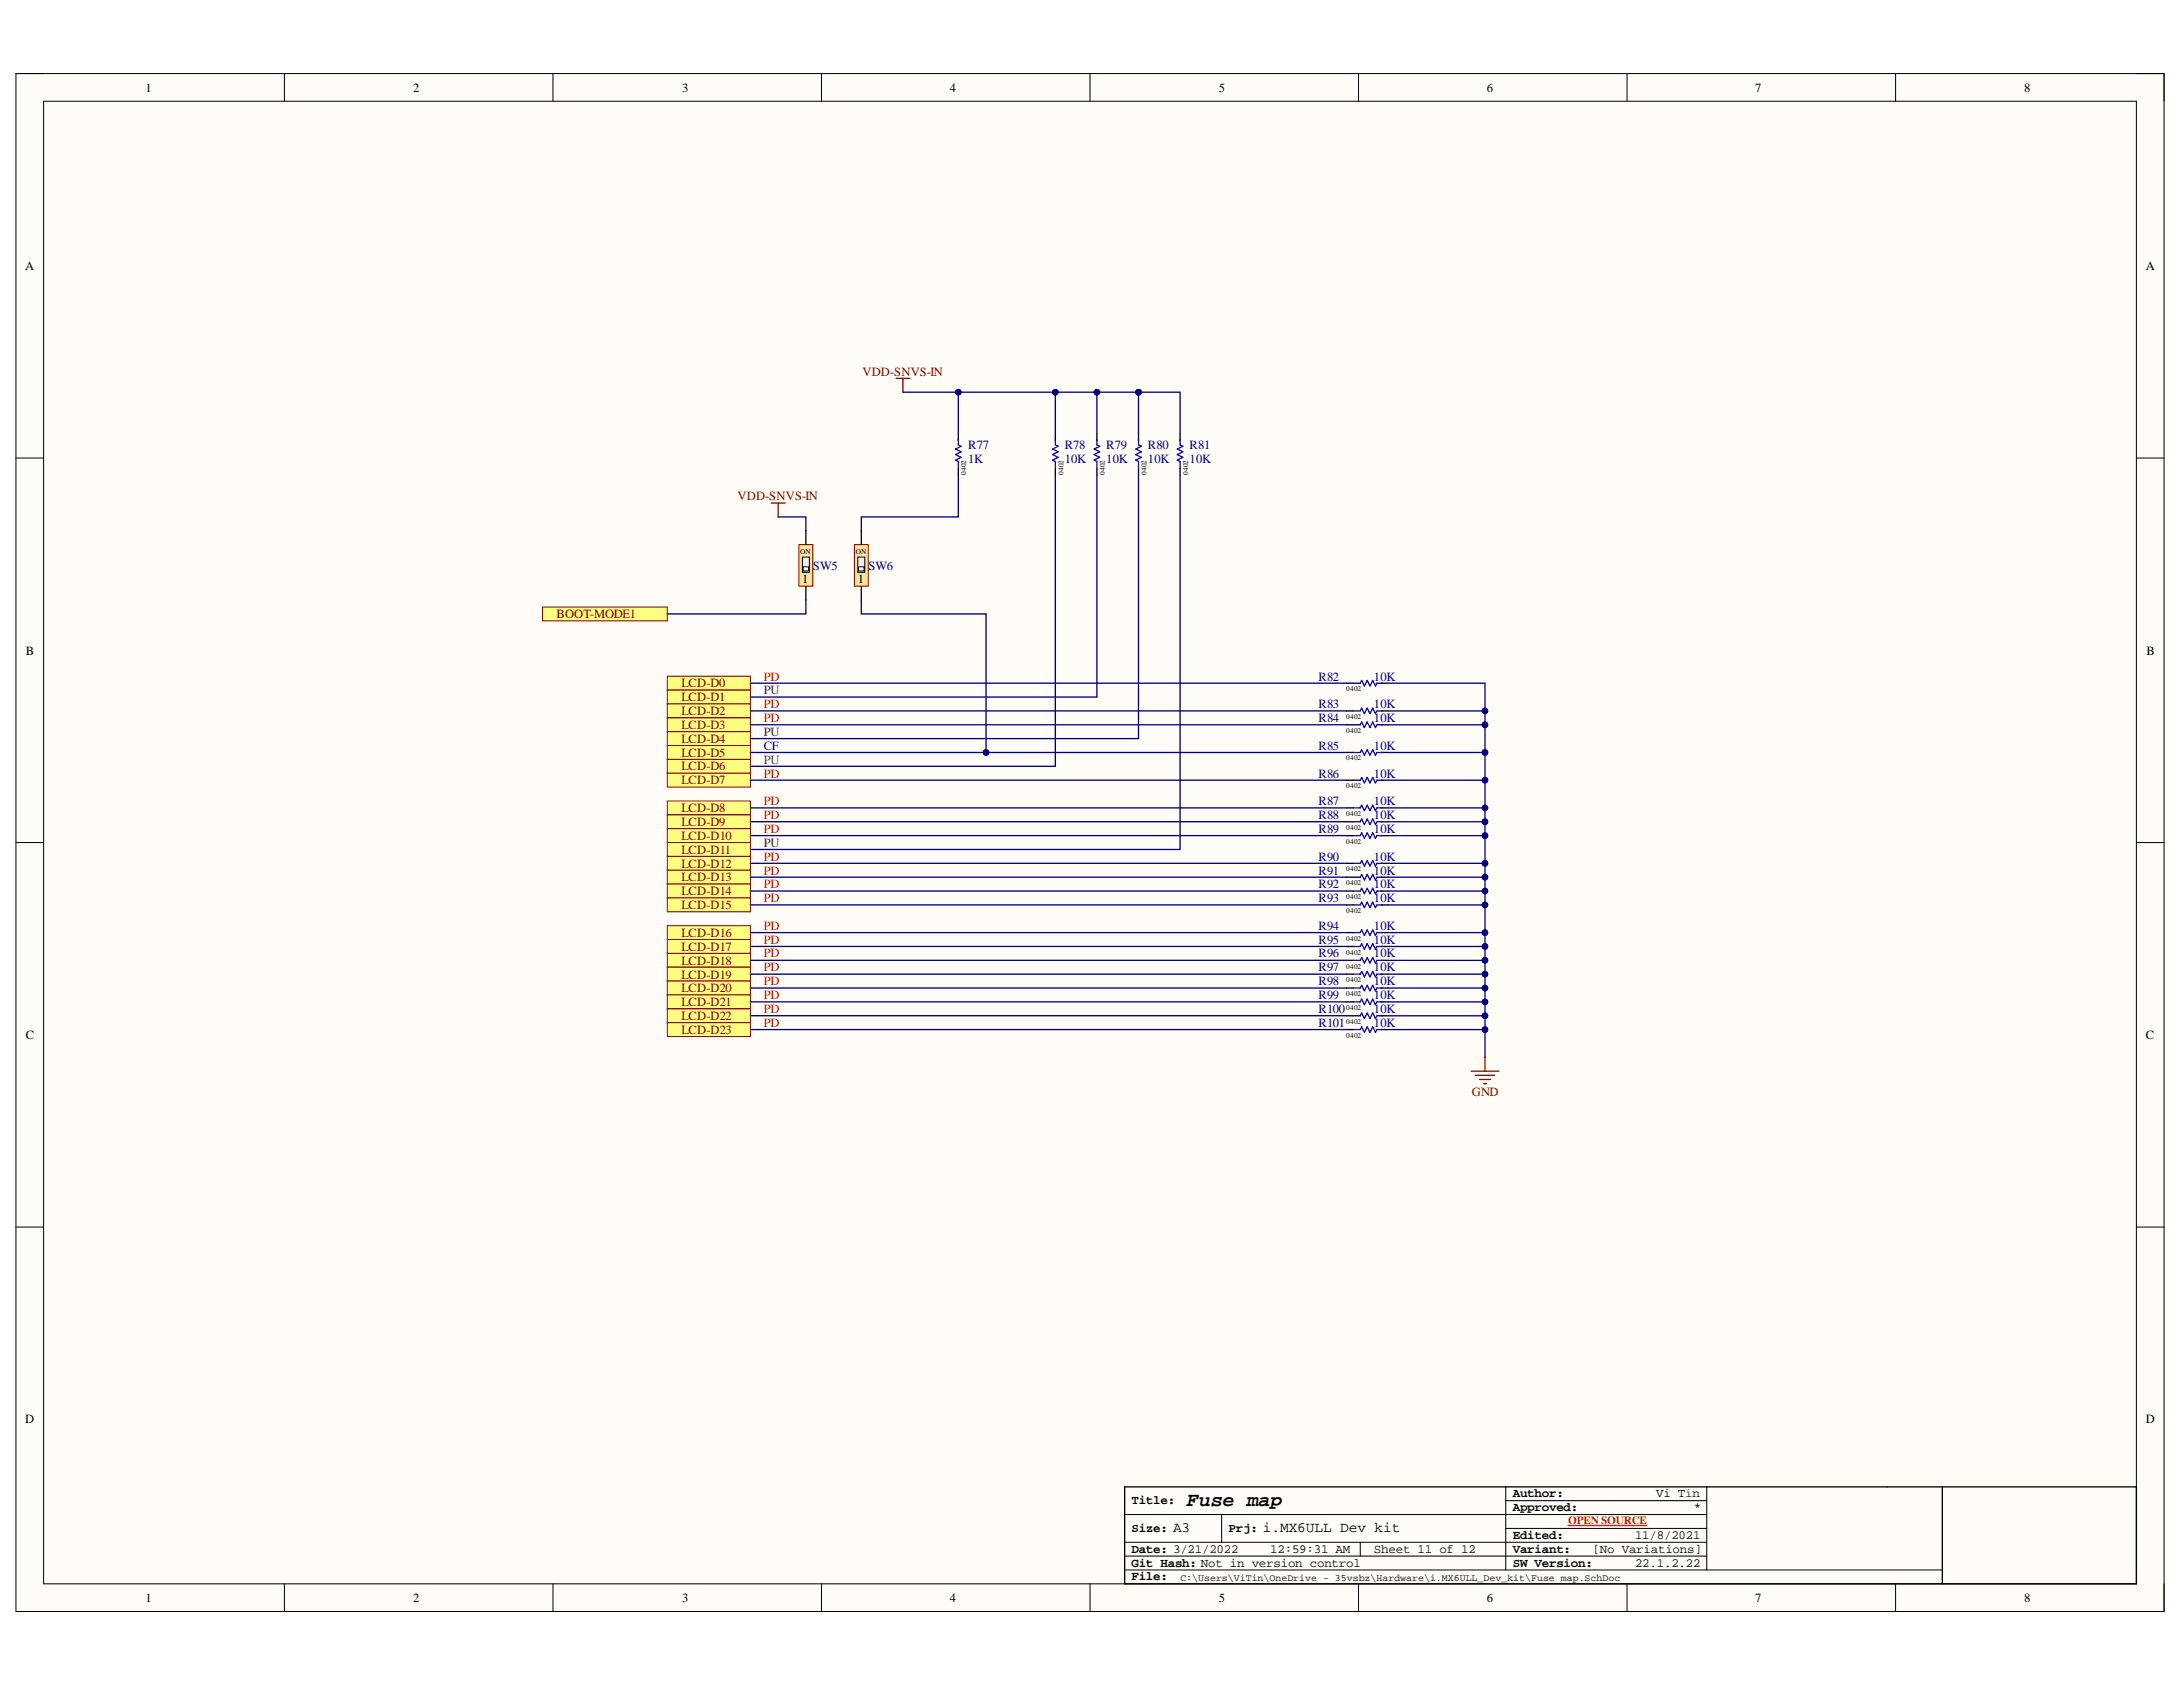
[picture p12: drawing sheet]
<svg xmlns="http://www.w3.org/2000/svg" width="279mm" height="216mm" viewBox="0 0 279 216" stroke-linecap="round" stroke-linejoin="round" font-family="sans-serif">
<defs><g id="words">
<text font-size="2.5" x="151.9" y="192.7">Fuse map</text>
<g font-size="1.9">
<text x="150.1" y="196.1">A3</text>
<text x="161.6" y="196.1">i.MX6ULL Dev kit</text>
</g>
<g font-size="1.6">
<text x="18.6" y="11.8">1</text>
<text x="52.9" y="11.8">2</text>
<text x="87.3" y="11.8">3</text>
<text x="121.5" y="11.8">4</text>
<text x="156" y="11.8">5</text>
<text x="190.3" y="11.8">6</text>
<text x="224.7" y="11.8">7</text>
<text x="259.1" y="11.8">8</text>
<text x="3.2" y="34.6">A</text>
<text x="274.7" y="34.6">A</text>
<text x="102.7" y="74.7">1</text>
<text x="109.8" y="74.7">1</text>
<text x="3.3" y="83.8">B</text>
<text x="274.7" y="83.8">B</text>
<text x="3.3" y="133">C</text>
<text x="274.7" y="133">C</text>
<text x="3.2" y="182.1">D</text>
<text x="274.7" y="182.1">D</text>
<text x="193.6" y="191.6">Author:</text>
<text x="212" y="191.6">Vi Tín</text>
<text x="144.8" y="192.5">Title:</text>
<text x="144.8" y="196">Size:</text>
<text x="157.2" y="196">Prj:</text>
<text x="193.6" y="193.4">Approved:</text>
<text x="193.6" y="196.9">Edited:</text>
<text x="209.3" y="196.9">11/8/2021</text>
<text x="216.8" y="193.4">*</text>
<text x="144.8" y="198.7">Date: 3/21/2022</text>
<text x="144.8" y="200.5">Git Hash: Not in version control</text>
<text x="144.8" y="202.3">File:</text>
<text x="162.6" y="198.7">12:59:31 AM</text>
<text x="175.9" y="198.7">Sheet 11 of 12</text>
<text x="193.6" y="200.5">SW Version:</text>
<text x="193.6" y="198.7">Variant:</text>
<text x="203.9" y="198.7">[No Variations]</text>
<text x="209.3" y="200.5">22.1.2.22</text>
<text x="18.6" y="205">1</text>
<text x="52.9" y="205">2</text>
<text x="87.3" y="205">3</text>
<text x="121.5" y="205">4</text>
<text x="156" y="205">5</text>
<text x="190.3" y="205">6</text>
<text x="224.7" y="205">7</text>
<text x="259.1" y="205">8</text>
</g>
<g font-size="1.6" fill="#800000">
<text x="110.4" y="48.1">VDD-SNVS-IN</text>
<text x="94.4" y="64">VDD-SNVS-IN</text>
<text x="71.2" y="79.1">BOOT-MODE1</text>
<text x="87.2" y="87.9">LCD-D0</text>
<text x="87.2" y="89.7">LCD-D1</text>
<text x="87.2" y="91.5">LCD-D2</text>
<text x="87.2" y="93.3">LCD-D3</text>
<text x="87.2" y="95">LCD-D4</text>
<text x="87.2" y="96.8">LCD-D5</text>
<text x="87.2" y="98.6">LCD-D6</text>
<text x="87.2" y="100.4">LCD-D7</text>
<text x="87.2" y="103.9">LCD-D8</text>
<text x="87.2" y="105.7">LCD-D9</text>
<text x="87.2" y="107.5">LCD-D10</text>
<text x="87.2" y="109.2">LCD-D11</text>
<text x="87.2" y="111">LCD-D12</text>
<text x="87.2" y="112.8">LCD-D13</text>
<text x="87.2" y="114.6">LCD-D14</text>
<text x="87.2" y="116.4">LCD-D15</text>
<text x="87.2" y="119.9">LCD-D16</text>
<text x="87.2" y="121.7">LCD-D17</text>
<text x="87.2" y="123.5">LCD-D18</text>
<text x="87.2" y="125.2">LCD-D19</text>
<text x="87.2" y="127">LCD-D20</text>
<text x="87.2" y="128.8">LCD-D21</text>
<text x="87.2" y="130.6">LCD-D22</text>
<text x="87.2" y="132.3">LCD-D23</text>
<text x="188.4" y="140.3">GND</text>
</g>
<g font-size="1.6" fill="#000080">
<text x="123.9" y="57.5">R77</text>
<text x="123.9" y="59.3">1K</text>
<text x="136.3" y="57.5">R78</text>
<text x="136.3" y="59.3">10K</text>
<text x="141.6" y="57.5">R79</text>
<text x="141.6" y="59.3">10K</text>
<text x="146.9" y="57.5">R80</text>
<text x="146.9" y="59.3">10K</text>
<text x="152.3" y="57.5">R81</text>
<text x="152.3" y="59.3">10K</text>
<text x="104" y="72.9">SW5</text>
<text x="111.1" y="72.9">SW6</text>
<text x="168.7" y="87.1">R82</text>
<text x="175.9" y="87.1">10K</text>
<text x="168.7" y="90.6">R83</text>
<text x="168.7" y="92.4">R84</text>
<text x="168.7" y="96">R85</text>
<text x="175.9" y="90.6">10K</text>
<text x="175.9" y="92.4">10K</text>
<text x="175.9" y="96">10K</text>
<text x="168.7" y="99.5">R86</text>
<text x="175.9" y="99.5">10K</text>
<text x="168.7" y="104.9">R88</text>
<text x="168.7" y="103.1">R87</text>
<text x="168.7" y="106.6">R89</text>
<text x="175.9" y="104.9">10K</text>
<text x="175.9" y="103.1">10K</text>
<text x="175.9" y="106.6">10K</text>
<text x="168.7" y="110.2">R90</text>
<text x="168.7" y="112">R91</text>
<text x="168.7" y="113.6">R92</text>
<text x="175.9" y="110.2">10K</text>
<text x="175.9" y="112">10K</text>
<text x="175.9" y="113.6">10K</text>
<text x="168.7" y="115.4">R93</text>
<text x="168.7" y="119">R94</text>
<text x="175.9" y="115.4">10K</text>
<text x="175.9" y="119">10K</text>
<text x="168.7" y="120.7">R95</text>
<text x="168.7" y="122.5">R96</text>
<text x="168.7" y="124.3">R97</text>
<text x="175.9" y="120.7">10K</text>
<text x="175.9" y="122.5">10K</text>
<text x="175.9" y="124.3">10K</text>
<text x="168.7" y="126.1">R98</text>
<text x="168.7" y="127.9">R99</text>
<text x="168.7" y="129.6">R100</text>
<text x="168.7" y="131.4">R101</text>
<text x="175.9" y="126.1">10K</text>
<text x="175.9" y="127.9">10K</text>
<text x="175.9" y="129.6">10K</text>
<text x="175.9" y="131.4">10K</text>
</g>
<g font-size="1.6" fill="#274e13">
<text x="97.8" y="88.9">PU</text>
<text x="97.8" y="94.2">PU</text>
<text x="97.8" y="108.4">PU</text>
</g>
<g font-size="1.6" fill="#f00">
<text x="97.8" y="87.1">PD</text>
<text x="97.8" y="90.6">PD</text>
<text x="97.8" y="92.4">PD</text>
<text x="97.8" y="99.5">PD</text>
<text x="97.8" y="103.1">PD</text>
<text x="97.8" y="104.9">PD</text>
<text x="97.8" y="106.6">PD</text>
<text x="97.8" y="110.2">PD</text>
<text x="97.8" y="112">PD</text>
<text x="97.8" y="113.6">PD</text>
<text x="97.8" y="115.4">PD</text>
<text x="97.8" y="119">PD</text>
<text x="97.8" y="120.7">PD</text>
<text x="97.8" y="122.5">PD</text>
<text x="97.8" y="124.3">PD</text>
<text x="97.8" y="126.1">PD</text>
<text x="97.8" y="127.9">PD</text>
<text x="97.8" y="129.6">PD</text>
<text x="97.8" y="131.4">PD</text>
</g>
<text font-size="1.6" fill="#00f" x="97.8" y="96">CF</text>
<text font-size="1.6" fill="#38761d" x="97.8" y="97.7">PU</text>
<text font-size="1.4" fill="#f00" x="200.7" y="195.1">OPEN SOURCE</text>
<text font-size="1.3" x="151.1" y="202.3">C:\Users\ViTin\OneDrive - 35vsbz\Hardware\i.MX6ULL_Dev_kit\Fuse map.SchDoc</text>
<g font-size=".9">
<text x="123.7" y="60.8" transform="rotate(-90 123.7 60.8)">0402</text>
<text x="136.1" y="60.8" transform="rotate(-90 136.1 60.8)">0402</text>
<text x="141.4" y="60.8" transform="rotate(-90 141.4 60.8)">0402</text>
<text x="146.8" y="60.8" transform="rotate(-90 146.8 60.8)">0402</text>
<text x="152.1" y="60.8" transform="rotate(-90 152.1 60.8)">0402</text>
<text x="102.4" y="70.9">ON</text>
<text x="109.5" y="70.9">ON</text>
<text x="172.3" y="88.4">0402</text>
<text x="172.3" y="92">0402</text>
<text x="172.3" y="93.8">0402</text>
<text x="172.3" y="97.3">0402</text>
<text x="172.3" y="100.9">0402</text>
<text x="172.3" y="106.2">0402</text>
<text x="172.3" y="104.4">0402</text>
<text x="172.3" y="108">0402</text>
<text x="172.3" y="111.5">0402</text>
<text x="172.3" y="113.3">0402</text>
<text x="172.3" y="115.1">0402</text>
<text x="172.3" y="116.9">0402</text>
<text x="172.3" y="120.4">0402</text>
<text x="172.3" y="122.2">0402</text>
<text x="172.3" y="124">0402</text>
<text x="172.3" y="125.7">0402</text>
<text x="172.3" y="127.5">0402</text>
<text x="172.3" y="129.3">0402</text>
<text x="172.3" y="131.1">0402</text>
<text x="172.3" y="132.8">0402</text>
</g>
</g></defs>
<path d="M2 9.4h275v196.8h-275z" fill-rule="evenodd" fill="#fffcf8"/>
<path d="M2 9.4h275v196.8h-275z" fill="none" stroke="#000" stroke-width=".13"/>
<path d="M5.6 13h267.8v189.7h-267.8z" fill-rule="evenodd" fill="#fffcf8"/>
<g fill="none" stroke="#000" stroke-width=".13">
<path d="M2 9.4h3.6M5.6 13h267.8v189.7h-267.8zM36.4 9.4v3.6M70.8 9.4v3.6M105.1 9.4v3.6M139.5 9.4v3.6M173.9 9.4v3.6M208.2 9.4v3.6M242.6 9.4v3.6M273.4 9.4h3.6v3.6M2 58.6h3.6M273.4 58.6h3.6"/>
<path d="M2 107.8h3.6M273.4 107.8h3.6M2 157h3.6M273.4 157h3.6M36.4 202.7v3.5M70.8 202.7v3.5M105.1 202.7v3.5M139.5 202.7v3.5M173.9 202.7v3.5M208.2 202.7v3.5M242.6 202.7v3.5M277 202.7v3.5"/>
</g>
<path d="M85.4 86.5h10.6v1.8h-10.6z" fill-rule="evenodd" fill="#ffff80"/>
<path d="M85.4 86.5h10.6v1.8h-10.6z" fill="none" stroke="#800000" stroke-width=".13"/>
<path d="M85.4 88.3h10.6v1.8h-10.6z" fill-rule="evenodd" fill="#ffff80"/>
<path d="M85.4 88.3h10.6v1.8h-10.6z" fill="none" stroke="#800000" stroke-width=".13"/>
<path d="M85.4 90.1h10.6v1.8h-10.6z" fill-rule="evenodd" fill="#ffff80"/>
<path d="M85.4 90.1h10.6v1.8h-10.6z" fill="none" stroke="#800000" stroke-width=".13"/>
<path d="M85.4 91.9h10.6v1.7h-10.6z" fill-rule="evenodd" fill="#ffff80"/>
<path d="M85.4 91.9h10.6v1.7h-10.6z" fill="none" stroke="#800000" stroke-width=".13"/>
<path d="M85.4 93.6h10.6v1.8h-10.6z" fill-rule="evenodd" fill="#ffff80"/>
<path d="M85.4 93.6h10.6v1.8h-10.6z" fill="none" stroke="#800000" stroke-width=".13"/>
<path d="M85.4 95.4h10.6v1.8h-10.6z" fill-rule="evenodd" fill="#ffff80"/>
<path d="M85.4 95.4h10.6v1.8h-10.6z" fill="none" stroke="#800000" stroke-width=".13"/>
<path d="M85.4 97.2h10.6v1.8h-10.6z" fill-rule="evenodd" fill="#ffff80"/>
<path d="M85.4 97.2h10.6v1.8h-10.6z" fill="none" stroke="#800000" stroke-width=".13"/>
<path d="M85.4 99h10.6v1.7h-10.6z" fill-rule="evenodd" fill="#ffff80"/>
<path d="M85.4 99h10.6v1.7h-10.6z" fill="none" stroke="#800000" stroke-width=".13"/>
<path d="M85.4 102.5h10.6v1.8h-10.6z" fill-rule="evenodd" fill="#ffff80"/>
<path d="M85.4 102.5h10.6v1.8h-10.6z" fill="none" stroke="#800000" stroke-width=".13"/>
<path d="M85.4 104.3h10.6v1.8h-10.6z" fill-rule="evenodd" fill="#ffff80"/>
<path d="M85.4 104.3h10.6v1.8h-10.6z" fill="none" stroke="#800000" stroke-width=".13"/>
<path d="M85.4 106.1h10.6v1.7h-10.6z" fill-rule="evenodd" fill="#ffff80"/>
<path d="M85.4 106.1h10.6v1.7h-10.6z" fill="none" stroke="#800000" stroke-width=".13"/>
<path d="M85.4 107.8h10.6v1.8h-10.6z" fill-rule="evenodd" fill="#ffff80"/>
<path d="M85.4 107.8h10.6v1.8h-10.6z" fill="none" stroke="#800000" stroke-width=".13"/>
<path d="M85.4 109.6h10.6v1.8h-10.6z" fill-rule="evenodd" fill="#ffff80"/>
<path d="M85.4 109.6h10.6v1.8h-10.6z" fill="none" stroke="#800000" stroke-width=".13"/>
<path d="M85.4 111.4h10.6v1.7h-10.6z" fill-rule="evenodd" fill="#ffff80"/>
<path d="M85.4 111.4h10.6v1.7h-10.6z" fill="none" stroke="#800000" stroke-width=".13"/>
<path d="M85.4 113.1h10.6v1.8h-10.6z" fill-rule="evenodd" fill="#ffff80"/>
<path d="M85.4 113.1h10.6v1.8h-10.6z" fill="none" stroke="#800000" stroke-width=".13"/>
<path d="M85.4 114.9h10.6v1.8h-10.6z" fill-rule="evenodd" fill="#ffff80"/>
<path d="M85.4 114.9h10.6v1.8h-10.6z" fill="none" stroke="#800000" stroke-width=".13"/>
<path d="M85.4 118.5h10.6v1.7h-10.6z" fill-rule="evenodd" fill="#ffff80"/>
<path d="M85.4 118.5h10.6v1.7h-10.6z" fill="none" stroke="#800000" stroke-width=".13"/>
<path d="M85.4 120.2h10.6v1.8h-10.6z" fill-rule="evenodd" fill="#ffff80"/>
<path d="M85.4 120.2h10.6v1.8h-10.6z" fill="none" stroke="#800000" stroke-width=".13"/>
<path d="M85.4 122h10.6v1.8h-10.6z" fill-rule="evenodd" fill="#ffff80"/>
<path d="M85.4 122h10.6v1.8h-10.6z" fill="none" stroke="#800000" stroke-width=".13"/>
<path d="M85.4 123.8h10.6v1.8h-10.6z" fill-rule="evenodd" fill="#ffff80"/>
<path d="M85.4 123.8h10.6v1.8h-10.6z" fill="none" stroke="#800000" stroke-width=".13"/>
<path d="M85.4 125.6h10.6v1.7h-10.6z" fill-rule="evenodd" fill="#ffff80"/>
<path d="M85.4 125.6h10.6v1.7h-10.6z" fill="none" stroke="#800000" stroke-width=".13"/>
<path d="M85.4 127.3h10.6v1.8h-10.6z" fill-rule="evenodd" fill="#ffff80"/>
<path d="M85.4 127.3h10.6v1.8h-10.6z" fill="none" stroke="#800000" stroke-width=".13"/>
<path d="M85.4 129.1h10.6v1.8h-10.6z" fill-rule="evenodd" fill="#ffff80"/>
<path d="M85.4 129.1h10.6v1.8h-10.6z" fill="none" stroke="#800000" stroke-width=".13"/>
<path d="M85.4 130.9h10.6v1.8h-10.6z" fill-rule="evenodd" fill="#ffff80"/>
<path d="M85.4 130.9h10.6v1.8h-10.6z" fill="none" stroke="#800000" stroke-width=".13"/>
<path d="M188.3 137.1h3.5M188.8 137.6h2.5M189.4 138.1h1.4M189.9 138.7h.3M190.1 135.3v1.8" fill="none" stroke="#800000" stroke-width=".17"/>
<path d="M69.4 77.7h16v1.8h-16z" fill-rule="evenodd" fill="#ffff80"/>
<path d="M69.4 77.7h16v1.8h-16z" fill="none" stroke="#800000" stroke-width=".13"/>
<path d="M114.7 48.4h1.7M115.6 48.4v1.8M98.7 64.4h1.8M99.6 64.4v1.8" fill="none" stroke="#800000" stroke-width=".17"/>
<g fill="none" stroke="#000" stroke-width=".17">
<path d="M122.7 55.5v.9M122.7 60v.8M135.1 55.5v.9M135.1 60v.8M140.4 55.5v.9M140.4 60v.8M145.7 55.5v.9M145.7 60v.8M151 55.5v.9M151 60v.8M110.2 75v1.8M172.3 87.4h.9"/>
<path d="M172.3 91h.9M172.3 92.8h.9M172.3 96.3h.9M172.3 99.9h.9M176.8 87.4h.8M176.8 91h.8M176.8 92.8h.8M176.8 96.3h.8M176.8 99.9h.8M172.3 105.2h.9M172.3 103.4h.9M172.3 106.9h.9"/>
<path d="M172.3 110.5h.9M172.3 112.3h.9M172.3 114h.9M172.3 115.8h.9M172.3 119.4h.9M176.8 105.2h.8M176.8 103.4h.8M176.8 106.9h.8M176.8 110.5h.8M176.8 112.3h.8M176.8 114h.8M176.8 115.8h.8"/>
<path d="M176.8 119.4h.8M172.3 121.1h.9M172.3 122.9h.9M172.3 124.7h.9M172.3 126.4h.9M172.3 128.2h.9M172.3 130h.9M172.3 131.8h.9M176.8 121.1h.8M176.8 122.9h.8M176.8 124.7h.8M176.8 126.4h.8"/>
<path d="M176.8 128.2h.8M176.8 130h.8M176.8 131.8h.8M143.9 190.3h129.5v12.4h-129.5zM248.6 190.3v12.4"/>
</g>
<g fill="none" stroke="#00f" stroke-width=".17">
<path d="M122.7 56.2v.7l.3 .2-.7 .4 .7 .3-.7 .4 .7 .3-.7 .4 .4 .2v.9M135.1 56.2v.7l.3 .2-.7 .4 .7 .3-.7 .4 .7 .3-.7 .4 .4 .2v.9M140.4 56.2v.7l.3 .2-.7 .4 .7 .3-.7 .4 .7 .3-.7 .4 .4 .2v.9M145.7 56.2v.7l.4 .2-.7 .4 .7 .3-.7 .4 .7 .3-.7 .4 .3 .2v.9M151 56.2v.7l.4 .2-.7 .4 .7 .3-.7 .4 .7 .3-.7 .4 .3 .2v.9M173.2 87.4h.9l.2-.3 .3 .7 .4-.7 .3 .7 .4-.7 .3 .7 .2-.4h.7M173.2 91h.9l.2-.4 .3 .7 .4-.7 .3 .7 .4-.7 .3 .7 .2-.3h.7M173.2 92.8h.9l.2-.4 .3 .7 .4-.7 .3 .7 .4-.7 .3 .7 .2-.3h.7M173.2 96.3h.9l.2-.3 .3 .7 .4-.7 .3 .7 .4-.7 .3 .7 .2-.4h.7M173.2 99.9h.9l.2-.4 .3 .7 .4-.7 .3 .7 .4-.7 .3 .7 .2-.3h.7M173.2 105.2h.9l.2-.4 .3 .7 .4-.7 .3 .7 .4-.7 .3 .7 .2-.3h.7M173.2 103.4h.9l.2-.4 .3 .8 .4-.8 .3 .8 .4-.8 .3 .8 .2-.4h.7"/>
<path d="M173.2 106.9h.9l.2-.3 .3 .7 .4-.7 .3 .7 .4-.7 .3 .7 .2-.4h.7M173.2 110.5h.9l.2-.4 .3 .7 .4-.7 .3 .7 .4-.7 .3 .7 .2-.3h.7M173.2 112.3h.9l.2-.4 .3 .7 .4-.7 .3 .7 .4-.7 .3 .7 .2-.3h.7M173.2 114h.9l.2-.3 .3 .7 .4-.7 .3 .7 .4-.7 .3 .7 .2-.4h.7M173.2 115.8h.9l.2-.3 .3 .7 .4-.7 .3 .7 .4-.7 .3 .7 .2-.4h.7M173.2 119.4h.9l.2-.4 .3 .7 .4-.7 .3 .7 .4-.7 .3 .7 .2-.3h.7M173.2 121.1h.9l.2-.3 .3 .7 .4-.7 .3 .7 .4-.7 .3 .7 .2-.4h.7M173.2 122.9h.9l.2-.4 .3 .8 .4-.8 .3 .8 .4-.8 .3 .8 .2-.4h.7M173.2 124.7h.9l.2-.4 .3 .7 .4-.7 .3 .7 .4-.7 .3 .7 .2-.3h.7M173.2 126.4h.9l.2-.3 .3 .7 .4-.7 .3 .7 .4-.7 .3 .7 .2-.4h.7M173.2 128.2h.9l.2-.3 .3 .7 .4-.7 .3 .7 .4-.7 .3 .7 .2-.4h.7M173.2 130h.9l.2-.4 .3 .7 .4-.7 .3 .7 .4-.7 .3 .7 .2-.3h.7"/>
<path d="M173.2 131.8h.9l.2-.4 .3 .7 .4-.7 .3 .7 .4-.7 .3 .7 .2-.3h.7"/>
</g>
<path d="M143.9 193.8h74.5M143.9 199.1h74.5M143.9 197.4h74.5M156.4 193.8v3.6M174.1 197.4v1.7M192.7 192.1h25.7M192.7 195.6h25.7M192.7 190.3v10.6M218.4 190.3v10.6M143.9 200.9h104.7" fill="none" stroke="#000" stroke-width=".13"/>
<path d="M200.7 195.2h10.1" fill="none" stroke="#f00" stroke-width=".17"/>
<path d="M109.4 69.7h1.7v5.3h-1.7z" fill-rule="evenodd" fill="#ffe599"/>
<path d="M109.4 69.7h1.7v5.3h-1.7z" fill="none" stroke="#800000" stroke-width=".13"/>
<path d="M110.2 67.9v1.8" fill="none" stroke="#000" stroke-width=".17"/>
<path d="M109.8 71.3h.9v1.9h-.9z" fill-rule="evenodd" fill="#efefef"/>
<path d="M109.8 71.3h.9v1.9h-.9z" fill="none" stroke="#000" stroke-width=".13"/>
<path d="M109.9 72.5h.7v.6h-.7z" fill-rule="evenodd" fill="#fff"/>
<path d="M109.9 72.5h.7v.6h-.7z" fill="none" stroke="#000" stroke-width=".13"/>
<path d="M103.1 75v1.8" fill="none" stroke="#000" stroke-width=".17"/>
<path d="M102.3 69.7h1.7v5.3h-1.7z" fill-rule="evenodd" fill="#ffe599"/>
<path d="M102.3 69.7h1.7v5.3h-1.7z" fill="none" stroke="#800000" stroke-width=".13"/>
<path d="M103.1 67.9v1.8" fill="none" stroke="#000" stroke-width=".17"/>
<path d="M102.7 71.3h.9v1.9h-.9z" fill-rule="evenodd" fill="#efefef"/>
<path d="M102.7 71.3h.9v1.9h-.9z" fill="none" stroke="#000" stroke-width=".13"/>
<path d="M102.8 72.5h.7v.6h-.7z" fill-rule="evenodd" fill="#fff"/>
<path d="M102.8 72.5h.7v.6h-.7z" fill="none" stroke="#000" stroke-width=".13"/>
<path d="M177.6 91h12.5" fill="none" stroke="#000080" stroke-width=".17"/>
<circle cx="190.1" cy="91" r=".35" fill="#000080"/>
<circle cx="190.1" cy="91" r=".35" fill="none" stroke="#000080" stroke-width=".13"/>
<path d="M177.6 92.8h12.5" fill="none" stroke="#000080" stroke-width=".17"/>
<circle cx="190.1" cy="92.8" r=".35" fill="#000080"/>
<circle cx="190.1" cy="92.8" r=".35" fill="none" stroke="#000080" stroke-width=".13"/>
<path d="M177.6 96.3h12.5" fill="none" stroke="#000080" stroke-width=".17"/>
<circle cx="190.1" cy="96.3" r=".35" fill="#000080"/>
<circle cx="190.1" cy="96.3" r=".35" fill="none" stroke="#000080" stroke-width=".13"/>
<path d="M177.6 99.9h12.5" fill="none" stroke="#000080" stroke-width=".17"/>
<circle cx="190.1" cy="99.8" r=".35" fill="#000080"/>
<circle cx="190.1" cy="99.8" r=".35" fill="none" stroke="#000080" stroke-width=".13"/>
<path d="M177.6 103.4h12.5" fill="none" stroke="#000080" stroke-width=".17"/>
<circle cx="190.1" cy="103.4" r=".35" fill="#000080"/>
<circle cx="190.1" cy="103.4" r=".35" fill="none" stroke="#000080" stroke-width=".13"/>
<path d="M177.6 105.2h12.5" fill="none" stroke="#000080" stroke-width=".17"/>
<circle cx="190.1" cy="105.2" r=".36" fill="#000080"/>
<circle cx="190.1" cy="105.2" r=".36" fill="none" stroke="#000080" stroke-width=".13"/>
<path d="M177.6 106.9h12.5" fill="none" stroke="#000080" stroke-width=".17"/>
<circle cx="190.1" cy="106.9" r=".35" fill="#000080"/>
<circle cx="190.1" cy="106.9" r=".35" fill="none" stroke="#000080" stroke-width=".13"/>
<path d="M177.6 110.5h12.5" fill="none" stroke="#000080" stroke-width=".17"/>
<circle cx="190.1" cy="110.5" r=".35" fill="#000080"/>
<circle cx="190.1" cy="110.5" r=".35" fill="none" stroke="#000080" stroke-width=".13"/>
<path d="M177.6 112.3h12.5" fill="none" stroke="#000080" stroke-width=".17"/>
<circle cx="190.1" cy="112.3" r=".36" fill="#000080"/>
<circle cx="190.1" cy="112.3" r=".36" fill="none" stroke="#000080" stroke-width=".13"/>
<path d="M177.6 114h12.5" fill="none" stroke="#000080" stroke-width=".17"/>
<circle cx="190.1" cy="114" r=".35" fill="#000080"/>
<circle cx="190.1" cy="114" r=".35" fill="none" stroke="#000080" stroke-width=".13"/>
<path d="M177.6 115.8h12.5" fill="none" stroke="#000080" stroke-width=".17"/>
<circle cx="190.1" cy="115.8" r=".35" fill="#000080"/>
<circle cx="190.1" cy="115.8" r=".35" fill="none" stroke="#000080" stroke-width=".13"/>
<path d="M177.6 119.4h12.5" fill="none" stroke="#000080" stroke-width=".17"/>
<circle cx="190.1" cy="119.4" r=".35" fill="#000080"/>
<circle cx="190.1" cy="119.4" r=".35" fill="none" stroke="#000080" stroke-width=".13"/>
<path d="M177.6 121.1h12.5" fill="none" stroke="#000080" stroke-width=".17"/>
<circle cx="190.1" cy="121.1" r=".35" fill="#000080"/>
<circle cx="190.1" cy="121.1" r=".35" fill="none" stroke="#000080" stroke-width=".13"/>
<path d="M177.6 122.9h12.5" fill="none" stroke="#000080" stroke-width=".17"/>
<circle cx="190.1" cy="122.9" r=".35" fill="#000080"/>
<circle cx="190.1" cy="122.9" r=".35" fill="none" stroke="#000080" stroke-width=".13"/>
<path d="M177.6 124.7h12.5" fill="none" stroke="#000080" stroke-width=".17"/>
<circle cx="190.1" cy="124.7" r=".35" fill="#000080"/>
<circle cx="190.1" cy="124.7" r=".35" fill="none" stroke="#000080" stroke-width=".13"/>
<path d="M177.6 126.4h12.5" fill="none" stroke="#000080" stroke-width=".17"/>
<circle cx="190.1" cy="126.5" r=".35" fill="#000080"/>
<circle cx="190.1" cy="126.5" r=".35" fill="none" stroke="#000080" stroke-width=".13"/>
<path d="M177.6 128.2h12.5" fill="none" stroke="#000080" stroke-width=".17"/>
<circle cx="190.1" cy="128.2" r=".35" fill="#000080"/>
<circle cx="190.1" cy="128.2" r=".35" fill="none" stroke="#000080" stroke-width=".13"/>
<path d="M177.6 130h12.5" fill="none" stroke="#000080" stroke-width=".17"/>
<circle cx="190.1" cy="130" r=".35" fill="#000080"/>
<circle cx="190.1" cy="130" r=".35" fill="none" stroke="#000080" stroke-width=".13"/>
<path d="M177.6 131.8h12.5" fill="none" stroke="#000080" stroke-width=".17"/>
<circle cx="190.1" cy="131.8" r=".35" fill="#000080"/>
<circle cx="190.1" cy="131.8" r=".35" fill="none" stroke="#000080" stroke-width=".13"/>
<path d="M110.2 76.8v1.8h16v17.7M122.7 60.8v5.4h-12.5v1.7" fill="none" stroke="#000080" stroke-width=".17"/>
<circle cx="126.2" cy="96.3" r=".35" fill="#000080"/>
<circle cx="126.2" cy="96.3" r=".35" fill="none" stroke="#000080" stroke-width=".13"/>
<g fill="none" stroke="#000080" stroke-width=".17">
<path d="M122.7 50.2v5.3M99.6 66.2h3.5v1.7M103.1 76.8v1.8h-17.7M96 99.8h76.3M96 92.8h76.3M96 91h76.3M96 119.4h76.3M96 115.8h76.3M96 114h76.3M96 112.3h76.3M96 110.5h76.3M96 106.9h76.3"/>
<path d="M96 105.2h76.3M96 103.4h76.3M96 131.8h76.3M96 130h76.3M96 128.2h76.3M96 126.4h76.3M96 124.7h76.3M96 122.9h76.3M96 121.1h76.3"/>
</g>
<circle cx="122.7" cy="50.2" r=".35" fill="#000080"/>
<circle cx="122.7" cy="50.2" r=".35" fill="none" stroke="#000080" stroke-width=".13"/>
<path d="M145.7 50.2v5.3M96 87.4h76.3" fill="none" stroke="#000080" stroke-width=".17"/>
<circle cx="145.7" cy="50.2" r=".35" fill="#000080"/>
<circle cx="145.7" cy="50.2" r=".35" fill="none" stroke="#000080" stroke-width=".13"/>
<path d="M145.7 50.2h5.3v5.3" fill="none" stroke="#000080" stroke-width=".17"/>
<circle cx="145.7" cy="50.2" r=".35" fill="#000080"/>
<circle cx="145.7" cy="50.2" r=".35" fill="none" stroke="#000080" stroke-width=".13"/>
<path d="M140.4 50.2v5.3" fill="none" stroke="#000080" stroke-width=".17"/>
<circle cx="140.4" cy="50.2" r=".35" fill="#000080"/>
<circle cx="140.4" cy="50.2" r=".35" fill="none" stroke="#000080" stroke-width=".13"/>
<path d="M177.6 87.4h12.5v47.9" fill="none" stroke="#000080" stroke-width=".17"/>
<circle cx="190.1" cy="131.8" r=".35" fill="#000080"/>
<circle cx="190.1" cy="131.8" r=".35" fill="none" stroke="#000080" stroke-width=".13"/>
<circle cx="190.1" cy="130" r=".35" fill="#000080"/>
<circle cx="190.1" cy="130" r=".35" fill="none" stroke="#000080" stroke-width=".13"/>
<circle cx="190.1" cy="128.2" r=".35" fill="#000080"/>
<circle cx="190.1" cy="128.2" r=".35" fill="none" stroke="#000080" stroke-width=".13"/>
<circle cx="190.1" cy="126.5" r=".35" fill="#000080"/>
<circle cx="190.1" cy="126.5" r=".35" fill="none" stroke="#000080" stroke-width=".13"/>
<circle cx="190.1" cy="124.7" r=".35" fill="#000080"/>
<circle cx="190.1" cy="124.7" r=".35" fill="none" stroke="#000080" stroke-width=".13"/>
<circle cx="190.1" cy="122.9" r=".35" fill="#000080"/>
<circle cx="190.1" cy="122.9" r=".35" fill="none" stroke="#000080" stroke-width=".13"/>
<circle cx="190.1" cy="121.1" r=".35" fill="#000080"/>
<circle cx="190.1" cy="121.1" r=".35" fill="none" stroke="#000080" stroke-width=".13"/>
<circle cx="190.1" cy="119.4" r=".35" fill="#000080"/>
<circle cx="190.1" cy="119.4" r=".35" fill="none" stroke="#000080" stroke-width=".13"/>
<circle cx="190.1" cy="115.8" r=".35" fill="#000080"/>
<circle cx="190.1" cy="115.8" r=".35" fill="none" stroke="#000080" stroke-width=".13"/>
<circle cx="190.1" cy="114" r=".35" fill="#000080"/>
<circle cx="190.1" cy="114" r=".35" fill="none" stroke="#000080" stroke-width=".13"/>
<circle cx="190.1" cy="112.3" r=".36" fill="#000080"/>
<circle cx="190.1" cy="112.3" r=".36" fill="none" stroke="#000080" stroke-width=".13"/>
<circle cx="190.1" cy="110.5" r=".35" fill="#000080"/>
<circle cx="190.1" cy="110.5" r=".35" fill="none" stroke="#000080" stroke-width=".13"/>
<circle cx="190.1" cy="106.9" r=".35" fill="#000080"/>
<circle cx="190.1" cy="106.9" r=".35" fill="none" stroke="#000080" stroke-width=".13"/>
<circle cx="190.1" cy="105.2" r=".36" fill="#000080"/>
<circle cx="190.1" cy="105.2" r=".36" fill="none" stroke="#000080" stroke-width=".13"/>
<circle cx="190.1" cy="103.4" r=".35" fill="#000080"/>
<circle cx="190.1" cy="103.4" r=".35" fill="none" stroke="#000080" stroke-width=".13"/>
<circle cx="190.1" cy="99.8" r=".35" fill="#000080"/>
<circle cx="190.1" cy="99.8" r=".35" fill="none" stroke="#000080" stroke-width=".13"/>
<circle cx="190.1" cy="96.3" r=".35" fill="#000080"/>
<circle cx="190.1" cy="96.3" r=".35" fill="none" stroke="#000080" stroke-width=".13"/>
<circle cx="190.1" cy="92.8" r=".35" fill="#000080"/>
<circle cx="190.1" cy="92.8" r=".35" fill="none" stroke="#000080" stroke-width=".13"/>
<circle cx="190.1" cy="91" r=".35" fill="#000080"/>
<circle cx="190.1" cy="91" r=".35" fill="none" stroke="#000080" stroke-width=".13"/>
<path d="M135.1 50.2v5.3M140.4 60.8v28.4h-44.4M145.7 60.8v33.7h-49.7M151 60.8v47.9h-55" fill="none" stroke="#000080" stroke-width=".17"/>
<circle cx="135.1" cy="50.2" r=".35" fill="#000080"/>
<circle cx="135.1" cy="50.2" r=".35" fill="none" stroke="#000080" stroke-width=".13"/>
<path d="M135.1 60.8v37.3h-39.1M96 96.3h76.3" fill="none" stroke="#000080" stroke-width=".17"/>
<circle cx="126.2" cy="96.3" r=".35" fill="#000080"/>
<circle cx="126.2" cy="96.3" r=".35" fill="none" stroke="#000080" stroke-width=".13"/>
<path d="M115.6 50.2h30.1" fill="none" stroke="#000080" stroke-width=".17"/>
<circle cx="122.7" cy="50.2" r=".35" fill="#000080"/>
<circle cx="122.7" cy="50.2" r=".35" fill="none" stroke="#000080" stroke-width=".13"/>
<circle cx="135.1" cy="50.2" r=".35" fill="#000080"/>
<circle cx="135.1" cy="50.2" r=".35" fill="none" stroke="#000080" stroke-width=".13"/>
<circle cx="140.4" cy="50.2" r=".35" fill="#000080"/>
<circle cx="140.4" cy="50.2" r=".35" fill="none" stroke="#000080" stroke-width=".13"/>
<circle cx="145.7" cy="50.2" r=".35" fill="#000080"/>
<circle cx="145.7" cy="50.2" r=".35" fill="none" stroke="#000080" stroke-width=".13"/>
<use href="#words"/>
</svg>
